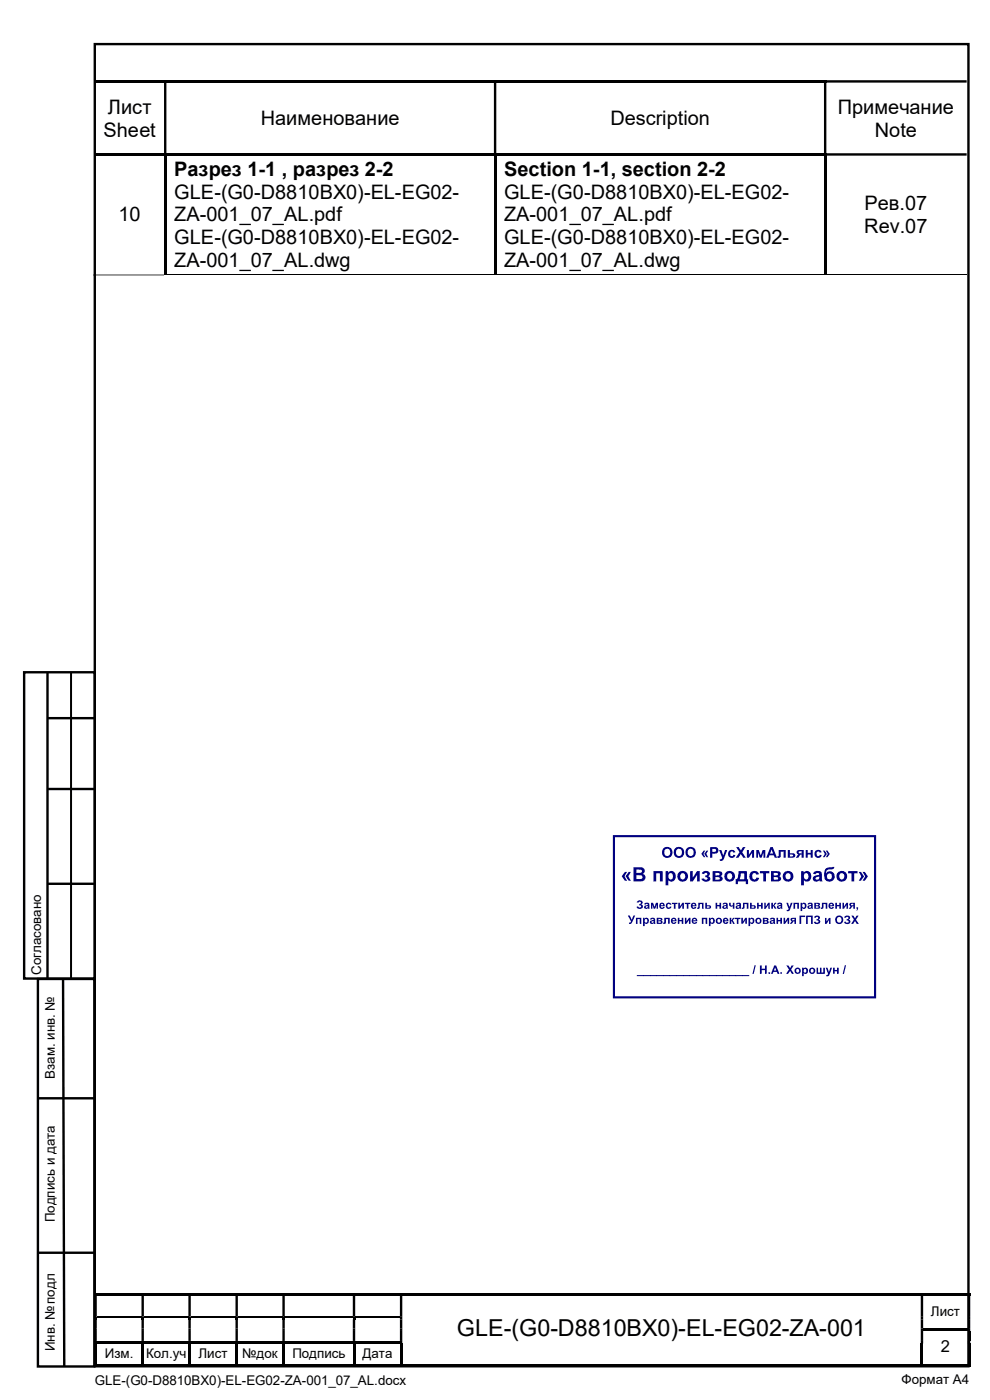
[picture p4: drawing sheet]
<svg xmlns="http://www.w3.org/2000/svg" width="210mm" height="297mm" viewBox="0 0 210 297" stroke-linecap="round" stroke-linejoin="round" font-family="sans-serif">
<defs><g id="words">
<text font-size="5" x="96.9" y="283.5">GLE-(G0-D8810BX0)-EL-EG02-ZA-001</text>
<g font-size="4.2">
<text x="22" y="29">Sheet</text>
<text x="22.9" y="24.1">Лист</text>
<text x="55.3" y="26.6">Наименование</text>
<text x="129.5" y="26.6">Description</text>
<text x="177.7" y="24.1">Примечание</text>
<text x="185.6" y="29">Note</text>
<text x="37" y="37.3">Разрез 1-1 , разрез 2-2</text>
<text x="106.9" y="37.3">Section 1-1, section 2-2</text>
<text x="25.1" y="47">10</text>
<text x="37" y="42.1">GLE-(G0-D8810BX0)-EL-EG02-</text>
<text x="37" y="47">ZA-001_07_AL.pdf</text>
<text x="106.9" y="42.1">GLE-(G0-D8810BX0)-EL-EG02-</text>
<text x="106.9" y="47">ZA-001_07_AL.pdf</text>
<text x="183.4" y="44.6">Рев.07</text>
<text x="37" y="51.9">GLE-(G0-D8810BX0)-EL-EG02-</text>
<text x="106.9" y="51.9">GLE-(G0-D8810BX0)-EL-EG02-</text>
<text x="183.3" y="49.4">Rev.07</text>
<text x="37" y="56.7">ZA-001_07_AL.dwg</text>
<text x="106.9" y="56.7">ZA-001_07_AL.dwg</text>
</g>
<text font-size="3.5" x="199.6" y="286.9">2</text>
<g font-size="2.8">
<text x="8.7" y="206.8" transform="rotate(-90 8.7 206.8)">Согласовано</text>
<text x="11.6" y="228.9" transform="rotate(-90 11.6 228.9)">Взам. инв. №</text>
<text x="11.6" y="259.3" transform="rotate(-90 11.6 259.3)">Подпись и дата</text>
<text x="197.5" y="279.1">Лист</text>
<text x="11.6" y="286.7" transform="rotate(-90 11.6 286.7)">Инв. № подл</text>
<text x="20.1" y="293.8">GLE-(G0-D8810BX0)-EL-EG02-ZA-001_07_AL.docx</text>
<text x="22.2" y="288">Изм.</text>
<text x="31" y="288">Кол.уч</text>
<text x="42.1" y="288">Лист</text>
<text x="51.4" y="288">№док</text>
<text x="62" y="288">Подпись</text>
<text x="76.9" y="288">Дата</text>
<text x="191.3" y="293.7">Формат А4</text>
</g>
</g></defs>
<path d="M20.1 9.4h185.3v280.5h-185.3zM5.1 142.6h15v65h-15zM10 152.4h10M10.1 142.6v65M10 167.4h10M10.1 187.5h10M8 207.7h12v82.2h-12zM13.4 207.6l.2 82.3M8.2 233h12M8 265.8h12" fill="none" stroke="#000" stroke-width=".51"/>
<g fill="#000">
<path d="M34.8 17h.5v.6h-.5z" fill-rule="evenodd"/>
<path d="M104.8 17h.5v.6h-.5z" fill-rule="evenodd"/>
<path d="M174.8 17h.5v.6h-.5z" fill-rule="evenodd"/>
<path d="M175.3 17h29.8v.5h-29.8zM34.8 17.6h.5v14.9h-.5zM104.8 17.6h.5v14.9h-.5zM174.8 17.6h.5v14.9h-.5z" fill-rule="evenodd"/>
<path d="M175.3 32.5h29.8v.5h-29.8zM19.8 58.3h15v.1h-15z" fill-rule="evenodd"/>
<path d="M20 274.3h.5v.6h-.5z" fill-rule="evenodd"/>
<path d="M20 274.9h.5v4.5h-.5zM30 274.9h.5v4.5h-.5zM40 274.9h.5v4.5h-.5zM50 274.9h.5v4.5h-.5zM59.9 274.9h.5v4.5h-.5zM74.8 274.9h.6v4.5h-.6zM84.8 274.9h.5v4.5h-.5zM195.3 274.9h.5v4.5h-.5zM205.3 274.9h.5v4.5h-.5z" fill-rule="evenodd"/>
<path d="M30 274.3h.5v.6h-.5z" fill-rule="evenodd"/>
<path d="M40 274.3h.5v.6h-.5z" fill-rule="evenodd"/>
<path d="M50 274.3h.5v.6h-.5z" fill-rule="evenodd"/>
<path d="M59.9 274.3h.5v.6h-.5z" fill-rule="evenodd"/>
<path d="M74.8 274.3h.6v.6h-.6z" fill-rule="evenodd"/>
<path d="M84.8 274.3h.5v.6h-.5z" fill-rule="evenodd"/>
<path d="M84.8 279.4h.5v.5h-.5zM195.3 279.4h.5v.5h-.5zM205.3 279.4h.5v.5h-.5zM20 279.9h.5v1.9h-.5zM30 279.9h.5v1.9h-.5zM40 279.9h.5v1.9h-.5zM50 279.9h.5v1.9h-.5zM59.9 279.9h.5v1.9h-.5zM74.8 279.9h.6v1.9h-.6z" fill-rule="evenodd"/>
<path d="M84.8 279.9h.5v1.9h-.5zM195.3 279.9h.5v1.9h-.5zM205.3 279.9h.5v1.9h-.5z" fill-rule="evenodd"/>
<path d="M195.3 274.3h.5v.6h-.5z" fill-rule="evenodd"/>
<path d="M205.3 274.3h.5v.6h-.5z" fill-rule="evenodd"/>
<path d="M20 281.8h.5v.6h-.5zM30 281.8h.5v.6h-.5zM40 281.8h.5v.6h-.5zM50 281.8h.5v.6h-.5zM59.9 281.8h.5v.6h-.5zM74.8 281.8h.6v.6h-.6zM84.8 281.8h.5v.6h-.5zM195.3 281.8h.5v.6h-.5z" fill-rule="evenodd"/>
<path d="M20 285h.5v4.9h-.5z" fill-rule="evenodd"/>
<path d="M20 289.4h10v.5h-10z" fill-rule="evenodd"/>
<path d="M30 285h.5v4.9h-.5z" fill-rule="evenodd"/>
<path d="M40 285h.5v4.9h-.5z" fill-rule="evenodd"/>
<path d="M50 285h.5v4.9h-.5z" fill-rule="evenodd"/>
<path d="M59.9 285h.5v4.9h-.5z" fill-rule="evenodd"/>
<path d="M74.8 285h.6v4.9h-.6z" fill-rule="evenodd"/>
<path d="M84.8 284.5h.5v.5h-.5zM195.3 284.5h.5v.5h-.5zM205.3 284.5h.5v.5h-.5z" fill-rule="evenodd"/>
<path d="M84.8 285h.5v4.9h-.5z" fill-rule="evenodd"/>
<path d="M195.3 285h.5v4.9h-.5z" fill-rule="evenodd"/>
<path d="M205.3 281.8h.5v.6h-.5zM20 282.4h.5v2.1h-.5zM30 282.4h.5v2.1h-.5zM40 282.4h.5v2.1h-.5zM50 282.4h.5v2.1h-.5zM59.9 282.4h.5v2.1h-.5zM74.8 282.4h.6v2.1h-.6zM84.8 282.4h.5v2.1h-.5zM195.3 282.4h.5v2.1h-.5z" fill-rule="evenodd"/>
<path d="M205.3 285h.5v4.9h-.5z" fill-rule="evenodd"/>
</g>
<g fill="#000">
<path d="M20 17h14.8v.5h-14.8zM35.3 17h69.5v.5h-69.5zM105.3 17h69.5v.5h-69.5zM20 32.5h14.8v.5h-14.8zM34.8 32.5h.5v.6h-.5zM34.8 33.1h.5v25.2h-.5zM35.3 32.5h69.5v.5h-69.5zM104.8 32.5h.5v.6h-.5zM104.8 33.1h.5v25.2h-.5zM105.3 32.5h69.5v.5h-69.5zM174.8 32.5h.5v.6h-.5zM174.8 33.1h.5v25.2h-.5z"/>
<path d="M20 279.4h.5v.5h-.5zM20.5 274.3h9.5v.5h-9.5zM30 279.4h.5v.5h-.5zM30.5 274.3h9.5v.5h-9.5zM40 279.4h.5v.5h-.5zM40.5 274.3h9.5v.5h-9.5zM50 279.4h.5v.5h-.5zM50.5 274.3h9.4v.5h-9.4zM59.9 279.4h.5v.5h-.5zM60.4 274.3h14.4v.5h-14.4zM74.8 279.4h.6v.5h-.6zM75.4 274.3h9.4v.5h-9.4z"/>
<path d="M85.3 274.3h110v.5h-110zM195.8 274.3h9.5v.5h-9.5zM20 284.5h.5v.5h-.5zM20.5 284.5h9.5v.5h-9.5zM30 284.5h.5v.5h-.5zM30.5 284.5h9.5v.5h-9.5zM30.5 289.4h9.5v.5h-9.5zM40 284.5h.5v.5h-.5zM40.5 284.5h9.5v.5h-9.5zM40.5 289.4h9.5v.5h-9.5zM50 284.5h.5v.5h-.5zM50.5 284.5h9.4v.5h-9.4z"/>
<path d="M50.5 289.4h9.4v.5h-9.4zM59.9 284.5h.5v.5h-.5zM60.4 284.5h14.4v.5h-14.4zM60.4 289.4h14.4v.5h-14.4zM74.8 284.5h.6v.5h-.6zM75.4 284.5h9.4v.5h-9.4zM75.4 289.4h9.4v.5h-9.4zM85.3 289.4h110v.5h-110zM195.8 281.8h9.5v.5h-9.5zM195.8 289.4h9.5v.5h-9.5zM205.3 282.4h.5v2.1h-.5zM205.3 289.4h.5v.5h-.5z"/>
</g>
<path d="M20.5 279.5h9.5M30.5 279.5h9.5M40.5 279.5h9.5M50.5 279.5h9.4M60.4 279.5h14.4M75.4 279.5h9.4" fill="none" stroke="#000" stroke-width=".25"/>
<path d="M15.1 142.6v65" fill="none" stroke="#000" stroke-width=".42"/>
<path d="M34.8 58.3h170.3" fill="none" stroke="#000" stroke-width=".21"/>
<path d="M130.2 177.4h55.4v34.2h-55.4z" fill="none" stroke="#000080" stroke-width=".45"/>
<g fill="#000080">
<path d="M132.6 185h.4l-.5 .9 .5 1h-.4l-.7-1zM133.4 185h.4l-.5 .9 .5 1h-.4l-.7-1zM134.4 184h1.2a.8 .8 0 0 1 1 .3 .8 .8 0 0 1-.2 1.1 .83 .83 0 0 1 .5 1 .83 .83 0 0 1-1 .6h-1.5zM135 184.5v.7a.88 .88 0 0 0 1.2-.4l-.2-.3zM135 185.7v.8h.9a.44 .44 0 0 0 .4-.6 .44 .44 0 0 0-.7-.2zM138.6 184.8h2v2.2h-.6v-1.7h-.8v1.7h-.6zM141.2 184.8h.5v.3a.91 .91 0 0 1 1.1-.2 .91 .91 0 0 1 .6 1 .91 .91 0 0 1-.5 1 .91 .91 0 0 1-1.1-.2v1.1h-.6zM141.9 185.4a.63 .63 0 0 0-.1 .8 .63 .63 0 0 0 .8 .2 .67 .67 0 0 0 .1-.8 .67 .67 0 0 0-.7-.3zM143.7 185.9a1.15 1.15 0 0 1 2.3 0 1.15 1.15 0 0 1-2.3 0zM144.4 185.4a.61 .61 0 0 0 0 1 .61 .61 0 0 0 .9-.2 .6 .6 0 0 0-.1-.8 .6 .6 0 0 0-.8 0zM146.4 184.8h.6v1.4l.9-1.4h.5v2.2h-.5v-1.4l-.9 1.4h-.6zM149.1 185a.79 .79 0 0 1 1-.2 .79 .79 0 0 1 .4 .9l-.3 .2a.62 .62 0 0 1 .4 .8 .62 .62 0 0 1-.8 .3 .95 .95 0 0 1-1-.6l.5-.1 .4 .3h.3l.1-.4-.5-.1v-.4a.32 .32 0 0 0 .4-.2 .32 .32 0 0 0-.2-.4 .32 .32 0 0 0-.4 .2h-.5zM151.2 184.8h1.3a.59 .59 0 0 1 .6 .2 .59 .59 0 0 1 0 .7l-.2 .2a.58 .58 0 0 1 .4 .7 .58 .58 0 0 1-.7 .4h-1.4zM151.8 185.2v.5h.6l.2-.2-.1-.3zM151.8 186.1v.5h.7l.2-.2-.1-.3zM153.6 185.9a1.15 1.15 0 0 1 2.3 0 1.15 1.15 0 0 1-2.3 0zM154.4 185.4a.61 .61 0 0 0-.1 1 .61 .61 0 0 0 1-.2 .6 .6 0 0 0-.1-.8 .6 .6 0 0 0-.8 0zM156.7 184.8h1.8v1.7h.2v1.1h-.5v-.6h-1.7v.6h-.4v-1.1h.2l.2-.4zM157.2 185.3l-.3 1.2h1v-1.2zM159.3 185.1a1.06 1.06 0 0 1 1.7 .4l-.6 .1v-.2a.49 .49 0 0 0-.6-.1 .49 .49 0 0 0-.2 .6l.1 .5 .2 .2 .4-.1 .2-.3 .6 .1a1.12 1.12 0 0 1-1.7 .5 1.12 1.12 0 0 1-.1-1.7zM161.2 184.8h2v.5h-.7v1.7h-.6v-1.7h-.7zM163.6 184.8h1.2a.59 .59 0 0 1 .7 .2 .59 .59 0 0 1 0 .7l-.3 .2a.58 .58 0 0 1 .5 .7 .58 .58 0 0 1-.7 .4h-1.4zM164.1 185.2v.5h.7l.2-.2-.1-.3zM164.1 186.1v.5h.8l.2-.2-.1-.3zM166 185.9a1.15 1.15 0 0 1 2.3 0 1.15 1.15 0 0 1-2.3 0zM166.8 185.4a.61 .61 0 0 0-.1 1 .61 .61 0 0 0 1-.2 .6 .6 0 0 0-.1-.8 .6 .6 0 0 0-.8 0zM169.9 184.8h.6v.3a.91 .91 0 0 1 1.1-.2 .91 .91 0 0 1 .5 1 .91 .91 0 0 1-.5 1 .91 .91 0 0 1-1.1-.2v1.1h-.6zM170.7 185.4a.63 .63 0 0 0-.2 .8 .63 .63 0 0 0 .9 .2 .67 .67 0 0 0 .1-.8 .67 .67 0 0 0-.7-.3zM172.7 185a.95 .95 0 0 1 1.1-.3 .95 .95 0 0 1 .6 .9l.1 1.4h-.6l-.1-.2a.73 .73 0 0 1-1 .2 .73 .73 0 0 1-.1-1.1l1.1-.3a.4 .4 0 0 0-.4-.4 .4 .4 0 0 0-.4 .3l-.5-.1zM173.1 186.1l-.1 .2a.44 .44 0 0 0 .6 .3 .44 .44 0 0 0 .2-.7zM175.1 184.3l.6-.3 1.3-.1a.81 .81 0 0 1-.9 .5 .73 .73 0 0 0-.9 .9 1.08 1.08 0 0 1 1.9 .3 1.08 1.08 0 0 1-1.2 1.4 1.19 1.19 0 0 1-1.1-1.5zM175.6 185.5a.58 .58 0 0 0-.1 .9 .58 .58 0 0 0 .9-.2 .57 .57 0 0 0-.1-.7 .57 .57 0 0 0-.7 0zM177.4 185.9a1.15 1.15 0 0 1 2.3 0 1.15 1.15 0 0 1-2.3 0zM178.2 185.4a.61 .61 0 0 0-.1 1 .61 .61 0 0 0 1-.2 .6 .6 0 0 0-.1-.8 .6 .6 0 0 0-.8 0zM179.9 184.8h2v.5h-.7v1.7h-.6v-1.7h-.7zM183 185h.5l.6 .9-.6 1h-.5l.5-1zM182.2 185h.4l.7 .9-.7 1h-.4l.5-1z"/>
<path d="M135.3 191.1a.55 .55 0 0 1 .8-.1 .55 .55 0 0 1 0 .8l-.1 .1a.55 .55 0 0 1 .3 .8 .55 .55 0 0 1-.8 .1l-.5-.4 .4-.1a.32 .32 0 0 0 .3 .2 .32 .32 0 0 0 .3-.3l-.4-.1v-.3l.3-.1v-.3l-.2-.1-.3 .2-.3-.1zM136.8 191.7a.56 .56 0 0 1 .6-.2 .56 .56 0 0 1 .4 .5v.8h-.3l-.1-.1a.42 .42 0 0 1-.6 .1 .42 .42 0 0 1 0-.6l.6-.2a.23 .23 0 0 0-.2-.3 .23 .23 0 0 0-.2 .2h-.3zM137 192.3v.1a.26 .26 0 0 0 .3 .1 .26 .26 0 0 0 .1-.3zM138.1 191.5h.4l.3 .9 .4-.9h.4v1.3h-.3v-.8l-.3 .8h-.3l-.3-.8v.8h-.3zM140 191.7a.62 .62 0 0 1 .7-.1 .62 .62 0 0 1 .3 .7h-.8l.2 .3 .3-.2h.3a.65 .65 0 0 1-1 .3 .65 .65 0 0 1 0-1zM140.3 191.8l-.1 .3h.5l-.2-.3zM141.4 191.7l.7-.2 .3 .4-.3 .1-.2-.2a.42 .42 0 0 0-.3 .4 .42 .42 0 0 0 .3 .4l.2-.3 .3 .1a.65 .65 0 0 1-.9 .3 .65 .65 0 0 1-.1-1zM142.5 191.5h1.2v.3h-.4v1h-.4v-1h-.4zM143.9 191.5h.3v.8l.5-.8h.4v1.3h-.3v-.8l-.6 .8h-.3zM145.3 191.5h1.1v.3h-.4v1h-.3v-1h-.4zM146.7 191.7a.62 .62 0 0 1 .8-.1 .62 .62 0 0 1 .3 .7h-.9l.2 .3 .3-.2h.3a.65 .65 0 0 1-.9 .3 .65 .65 0 0 1-.1-1zM147 191.8l-.1 .3h.5l-.2-.3zM148.1 191.5h1.2v1.3h-.4v-1h-.4l-.1 .9-.5 .1v-.2l.2-.1zM149.6 191.5h.4v.6l.8 .1-.1 .5-1.1 .1zM150 192.3v.3l.5-.1-.1-.2zM151.8 191.5h.3v.5h.5v-.5h.4v1.3h-.4v-.5h-.5v.5h-.3zM153.4 191.7a.56 .56 0 0 1 .6-.2 .56 .56 0 0 1 .4 .5v.8h-.3v-.1a.42 .42 0 0 1-.7 .1 .42 .42 0 0 1 0-.6l.6-.2a.23 .23 0 0 0-.2-.3 .23 .23 0 0 0-.2 .2h-.3zM153.6 192.3v.1a.26 .26 0 0 0 .3 .1 .26 .26 0 0 0 .1-.3zM154.7 191.5h.3v.3a.28 .28 0 0 0 .2 .3 .28 .28 0 0 0 .3 0v-.6h.3v1.3h-.3v-.5a.58 .58 0 0 1-.7-.1 .58 .58 0 0 1-.1-.7zM156.2 191.7a.56 .56 0 0 1 .6-.2 .56 .56 0 0 1 .4 .5l.1 .8h-.4v-.1a.42 .42 0 0 1-.6 .1 .42 .42 0 0 1-.1-.6l.7-.2a.23 .23 0 0 0-.3-.3 .23 .23 0 0 0-.2 .2h-.3zM156.5 192.3l-.1 .1a.26 .26 0 0 0 .3 .1 .26 .26 0 0 0 .2-.3zM157.6 191.5h1.2v1.3h-.4v-1h-.4l-.1 .9-.5 .1v-.2l.2-.1zM159.1 191.5h.3v.6l.9 .1-.1 .5-1.1 .1zM159.4 192.3v.3l.6-.1-.1-.2zM160.6 191.5h.4v.5h.4v-.5h.4v1.3h-.4v-.5h-.4v.5h-.4zM162.1 191.5h.3v.8l.6-.8h.3v1.3h-.3v-.8l-.6 .8h-.3zM163.6 191.5h.4v.5h.1a.46 .46 0 0 1 .6-.5v.2l-.2 .1a.38 .38 0 0 0-.2 .3 .38 .38 0 0 0 .2 .3l.2 .4h-.3l-.4-.5v.5h-.4zM164.9 191.7a.56 .56 0 0 1 .7-.2 .56 .56 0 0 1 .3 .5l.1 .8h-.3l-.1-.1a.42 .42 0 0 1-.6 .1 .42 .42 0 0 1-.1-.6l.7-.2a.23 .23 0 0 0-.2-.3 .23 .23 0 0 0-.3 .2h-.3zM165.2 192.3l-.1 .1a.26 .26 0 0 0 .4 .1 .26 .26 0 0 0 .1-.3zM166.8 191.5h.4l.3 .9 .3-.9h.3l-.6 1.6-.2 .2h-.4v-.3h.3l.1-.2zM168.3 191.5h1.2v1.3h-.4v-1h-.4v1h-.4zM169.8 191.5h.4v.2a.58 .58 0 0 1 .7 .1 .58 .58 0 0 1 0 .7 .58 .58 0 0 1-.7 .1v.7h-.4zM170.3 191.9l-.1 .5 .2 .1a.36 .36 0 0 0 .3-.4 .36 .36 0 0 0-.4-.2zM171.4 191.7a.56 .56 0 0 1 .6-.2 .56 .56 0 0 1 .4 .5l.1 .8h-.4v-.1a.42 .42 0 0 1-.6 .1 .42 .42 0 0 1-.1-.6l.7-.2a.23 .23 0 0 0-.2-.3 .23 .23 0 0 0-.3 .2h-.3zM171.7 192.3l-.1 .1a.26 .26 0 0 0 .4 .1 .26 .26 0 0 0 .1-.3zM172.7 191.5l1.1 .1 .1 .3-.2 .2 .3 .3-.1 .3-1.2 .1zM173.1 191.7v.4l.5-.2-.1-.1zM173.1 192.3v.3l.5-.1v-.2zM174.4 191.5h1.1v1.3h-.3v-1h-.5l-.1 .9-.5 .1v-.2l.2-.1zM175.9 191.7a.62 .62 0 0 1 .7-.1 .62 .62 0 0 1 .3 .7h-.8l.2 .3 .3-.2h.3a.65 .65 0 0 1-1 .3 .65 .65 0 0 1 0-1zM176.2 191.8l-.1 .3h.5l-.2-.3zM177.2 191.5h.4v.5h.4v-.5h.4v1.3h-.4v-.5h-.4v.5h-.4zM178.7 191.5h.3v.8l.6-.8h.3v1.3h-.3v-.8l-.6 .8h-.3zM180.2 191.7l1.2-.2v1.3h-.4v-.5l-.3 .1-.2 .4h-.4l.4-.6-.3-.2zM180.6 191.8v.2l.4 .1v-.4zM181.7 192.5h.3v.4l-.3 .3 .2-.4h-.2z"/>
<path d="M133.2 194.2h.4l.4 .9 .4-.9h.3l-.6 1.4-.3 .4h-.4v-.3h.3l.2-.2zM134.9 194.7h1.2v1.3h-.4v-1h-.5v1h-.3zM136.4 194.7h.3v.2a.58 .58 0 0 1 .8 .1 .58 .58 0 0 1 0 .7 .58 .58 0 0 1-.7 .1v.7h-.4zM136.8 195v.6l.2 .1a.36 .36 0 0 0 .3-.4 .36 .36 0 0 0-.5-.3zM138 194.8a.56 .56 0 0 1 .6-.1 .56 .56 0 0 1 .4 .5l.1 .8h-.4v-.1a.42 .42 0 0 1-.6 .1 .42 .42 0 0 1-.1-.6l.6-.2a.23 .23 0 0 0-.2-.3 .23 .23 0 0 0-.2 .2l-.3-.1zM138.3 195.5l-.1 .1a.26 .26 0 0 0 .3 .1 .26 .26 0 0 0 .1-.3zM139.3 194.7l1.1 .1 .1 .2-.2 .3 .3 .3-.1 .3-1.2 .1zM139.7 194.9v.3l.5-.1-.1-.1zM139.7 195.4v.4l.5-.1-.1-.2zM140.9 194.7h1.2v1.3h-.4v-1h-.4l-.1 .9-.5 .1v-.3h.2zM142.5 194.9a.62 .62 0 0 1 .7-.1 .62 .62 0 0 1 .3 .6h-.8l.2 .4 .3-.2h.3a.65 .65 0 0 1-1 .3 .65 .65 0 0 1 0-1zM142.7 195v.2h.5l-.2-.2zM143.8 194.7h.3v.5h.5v-.5h.4v1.3h-.4v-.5h-.5v.5h-.3zM145.3 194.7h.3v.8l.5-.8h.4v1.3h-.4v-.8l-.5 .8h-.3zM146.9 194.9a.62 .62 0 0 1 .7-.1 .62 .62 0 0 1 .3 .6h-.8l.2 .4 .3-.2h.3a.65 .65 0 0 1-1 .3 .65 .65 0 0 1 0-1zM147.2 195l-.1 .2h.5l-.2-.2zM148.9 194.7h1.1v1.3h-.3v-1h-.5v1h-.3zM150.4 194.7h.3v.2a.58 .58 0 0 1 .8 .1 .58 .58 0 0 1 0 .7 .58 .58 0 0 1-.8 .1v.7h-.3zM150.8 195v.6l.1 .1a.36 .36 0 0 0 .4-.4 .36 .36 0 0 0-.5-.3zM151.8 195.3a.7 .7 0 0 1 1.4 0 .7 .7 0 0 1-1.4 0zM152.2 195.4a.35 .35 0 0 0 .7 0 .35 .35 0 0 0-.7 0zM153.5 194.9a.62 .62 0 0 1 .7-.1 .62 .62 0 0 1 .3 .6h-.8l.2 .4 .3-.2h.3a.65 .65 0 0 1-1 .3 .65 .65 0 0 1 0-1zM153.8 195l-.1 .2h.5l-.2-.2zM154.8 194.7h.3v.5h.2a.46 .46 0 0 1 .5-.5v.2h-.1a.38 .38 0 0 0-.2 .4 .38 .38 0 0 0 .2 .3l.2 .4h-.4l-.4-.6v.6h-.3zM155.9 194.7h1.2v.3h-.4v1h-.4v-1h-.4zM157.3 194.7h.3v.8l.5-.8h.3v1.3h-.3v-.8l-.5 .8h-.3zM158.8 194.7h.3v.2a.58 .58 0 0 1 .8 .1 .58 .58 0 0 1 0 .7 .58 .58 0 0 1-.8 .1v.7h-.3zM159.2 195v.6l.1 .1a.36 .36 0 0 0 .4-.4 .36 .36 0 0 0-.5-.3zM160.2 195.3a.7 .7 0 0 1 1.4 0 .7 .7 0 0 1-1.4 0zM160.6 195.4a.35 .35 0 0 0 .7 0 .35 .35 0 0 0-.7 0zM161.8 194.7l1.1 .1 .1 .2-.2 .3 .3 .3-.1 .3-1.2 .1zM162.2 194.9v.3l.5-.1-.1-.1zM162.2 195.4v.4l.5-.1-.1-.2zM163.4 194.8a.56 .56 0 0 1 .6-.1 .56 .56 0 0 1 .4 .5l.1 .8h-.4v-.1a.42 .42 0 0 1-.6 .1 .42 .42 0 0 1-.1-.6l.7-.2a.23 .23 0 0 0-.2-.3 .23 .23 0 0 0-.3 .2l-.3-.1zM163.7 195.5l-.1 .1a.26 .26 0 0 0 .4 .1 .26 .26 0 0 0 .1-.3zM164.7 194.7h.4v.5h.4v-.5h.4v1.3h-.4v-.5h-.4v.5h-.4zM166.2 194.7h.4v.8l.5-.8h.3v1.3h-.3v-.8l-.5 .8h-.4zM167.7 194.9l1.2-.2v1.3h-.4v-.5l-.2 .1-.3 .4h-.4l.4-.6-.3-.2zM168.1 195v.2l.4 .1v-.4z"/>
<path d="M169.6 194.3h1.2v.2h-.8v1.5h-.4zM171 194.3h1.4v1.7h-.3v-1.5h-.7v1.5h-.4zM172.9 194.4a.55 .55 0 0 1 .8-.2 .55 .55 0 0 1 0 .8v.1a.55 .55 0 0 1 .2 .8 .55 .55 0 0 1-.8 .1l-.5-.4 .4-.1a.32 .32 0 0 0 .3 .2 .32 .32 0 0 0 .3-.3l-.4-.1v-.3l.3-.1 .1-.3-.3-.1-.3 .2h-.3zM175 194.7h.3v.8l.6-.8h.3v1.3h-.3v-.8l-.6 .8h-.3zM177.2 195.1a.9 .9 0 0 1 1.8 0 .9 .9 0 0 1-1.8 0zM177.7 194.7a.59 .59 0 0 0-.1 .8 .59 .59 0 0 0 .9 0 .59 .59 0 0 0-.1-.8l-.4-.2zM179.3 194.4a.55 .55 0 0 1 .8-.2 .55 .55 0 0 1 0 .8v.1a.55 .55 0 0 1 .2 .8 .55 .55 0 0 1-.8 .1l-.5-.4 .4-.1a.32 .32 0 0 0 .3 .2 .32 .32 0 0 0 .3-.3l-.4-.1v-.3l.3-.1v-.3l-.2-.1-.3 .2h-.3zM180.6 194.3h.4l.4 .5 .3-.5h.4l-.5 .8 .6 .9h-.4l-.4-.6-.4 .6h-.5l.7-.9z"/>
<path d="M135.1 206.9h1.4v.2h-1.4zM136.5 206.9h1.4v.2h-1.4zM137.9 206.9h1.4v.2h-1.4zM139.3 206.9h1.4v.2h-1.4zM140.7 206.9h1.4v.2h-1.4zM142.1 206.9h1.4v.2h-1.4zM143.5 206.9h1.4v.2h-1.4zM144.9 206.9h1.4v.2h-1.4zM146.3 206.9h1.4v.2h-1.4zM147.7 206.9h1.4v.2h-1.4zM149.1 206.9h1.4v.2h-1.4zM150.5 206.9h1.4v.2h-1.4zM151.9 206.9h1.4v.2h-1.4zM153.3 206.9h1.4v.2h-1.4zM154.7 206.9h1.4v.2h-1.4zM156.1 206.9h1.4v.2h-1.4zM157.5 206.9h1.4v.2h-1.4zM160.1 204.8h.2l-.4 1.8h-.3zM161.2 204.8h.4v.7h.7v-.7h.4v1.8h-.4v-.8h-.7v.8h-.4zM163 206.3h.4v.3h-.4zM164.2 204.8h.4l.8 1.8h-.4l-.2-.4h-.7l-.2 .4h-.4zM164.4 205.2l-.2 .7h.5zM165.5 206.3h.4v.3h-.4zM166.8 204.8h.4l.4 .6 .4-.6h.4l-.6 .9 .6 .9h-.4l-.4-.6-.4 .6h-.4l.6-.9zM168.5 205.9a.7 .7 0 0 1 1.4 0 .7 .7 0 0 1-1.4 0zM168.9 206a.36 .36 0 0 0 .7 0 .36 .36 0 0 0-.7 0zM170.1 205.3h.4v.2a.59 .59 0 0 1 .8 .1 .59 .59 0 0 1 0 .7 .59 .59 0 0 1-.8 .1v.7h-.4zM170.6 205.6l-.1 .6 .2 .1a.36 .36 0 0 0 .4-.4 .36 .36 0 0 0-.5-.3zM171.6 205.9a.7 .7 0 0 1 1.4 0 .7 .7 0 0 1-1.4 0zM172 206a.36 .36 0 0 0 .7 0 .36 .36 0 0 0-.7 0zM173.2 205.3h.3v1h.4v-1h.4v1h.4v-1h.3v1.3h-1.8zM175.2 205.3h.3l.3 .9 .4-.9h.3l-.6 1.6-.2 .2h-.4v-.3h.2l.2-.2zM176.7 205.3h.4v.5h.5v-.5h.3v1.3h-.3v-.5h-.5v.5h-.4zM179.2 204.8h.3l-.5 1.8h-.2z"/>
<path d="M140.4 180.8a1.15 1.15 0 0 1 2.3 0 1.15 1.15 0 0 1-2.3 0zM141.1 180.3a.75 .75 0 0 0-.1 1 .75 .75 0 0 0 .9 .2 .74 .74 0 0 0 .2-1.1 .74 .74 0 0 0-1-.1zM142.9 180.8a1.15 1.15 0 0 1 2.3 0 1.15 1.15 0 0 1-2.3 0zM143.6 180.3a.75 .75 0 0 0-.2 1 .75 .75 0 0 0 1 .2 .74 .74 0 0 0 .2-1.1 .74 .74 0 0 0-1-.1zM145.4 180.8a1.15 1.15 0 0 1 2.3 0 1.15 1.15 0 0 1-2.3 0zM146.1 180.3a.75 .75 0 0 0-.2 1 .75 .75 0 0 0 1 .2 .74 .74 0 0 0 .2-1.1 .74 .74 0 0 0-1-.1zM149.3 180.5h.3l-.4 .6 .4 .8h-.3l-.5-.8zM149.9 180.5h.3l-.4 .6 .4 .8h-.3l-.5-.8zM150.6 179.7h.8a.75 .75 0 0 1 1 .7 .75 .75 0 0 1-1 .7h-.3v.9h-.5zM151.1 180.1v.6h.5a.31 .31 0 0 0 .3-.3 .31 .31 0 0 0-.2-.3zM152.6 180.3h.4l.4 1.2 .4-1.2h.5l-.6 1.6a.73 .73 0 0 1-1 .7v-.3l.3-.1 .2-.2zM154.7 180.5a.8 .8 0 0 1 1.3 .3l-.4 .1-.3-.3a.48 .48 0 0 0-.4 .6 .48 .48 0 0 0 .6 .4l.1-.3 .4 .1a.84 .84 0 0 1-1.2 .5 .84 .84 0 0 1-.1-1.4zM156.2 179.7h.5l.5 .7 .4-.7h.5l-.7 1.1 .8 1.2h-.5l-.5-.8-.6 .8h-.5l.8-1.2zM158.4 180.3h.5v1.1l.6-1.1h.5v1.7h-.5v-1.1l-.6 1.1h-.5zM160.4 180.3h.6l.4 1.2 .4-1.2h.5v1.7h-.3v-1.1l-.4 1.1h-.4l-.4-1.1v1.1h-.4zM163.4 179.7h.5l.9 2.3h-.5l-.2-.5h-.9l-.2 .5h-.5zM163.7 180.2l-.3 .9h.6zM165.2 180.3h1.5v1.7h-.5v-1.3h-.6v1.1l-.2 .2h-.5v-.4h.3zM167.1 180.3h.5v.7l1 .1a.5 .5 0 0 1 0 .7 .5 .5 0 0 1-.5 .2h-1zM167.6 181.3v.4l.7-.2-.1-.2zM169.1 180.5l.4-.2h1v1.7h-.4v-.7l-.4 .1-.4 .6h-.5l.6-.7-.4-.4zM169.5 180.7v.3h.6v-.4zM170.9 180.3h.5v.6h.6v-.6h.4v1.7h-.4v-.7h-.6v.7h-.5zM173 180.5a.8 .8 0 0 1 1.3 .3l-.4 .1-.3-.3a.48 .48 0 0 0-.4 .6 .48 .48 0 0 0 .6 .4l.1-.3 .4 .1a.84 .84 0 0 1-1.2 .5 .84 .84 0 0 1-.1-1.4zM175.2 180.5h.3l.5 .7-.5 .7h-.3l.4-.7zM174.6 180.5h.3l.5 .7-.5 .7h-.3l.4-.7z"/>
</g>
<use href="#words"/>
</svg>
